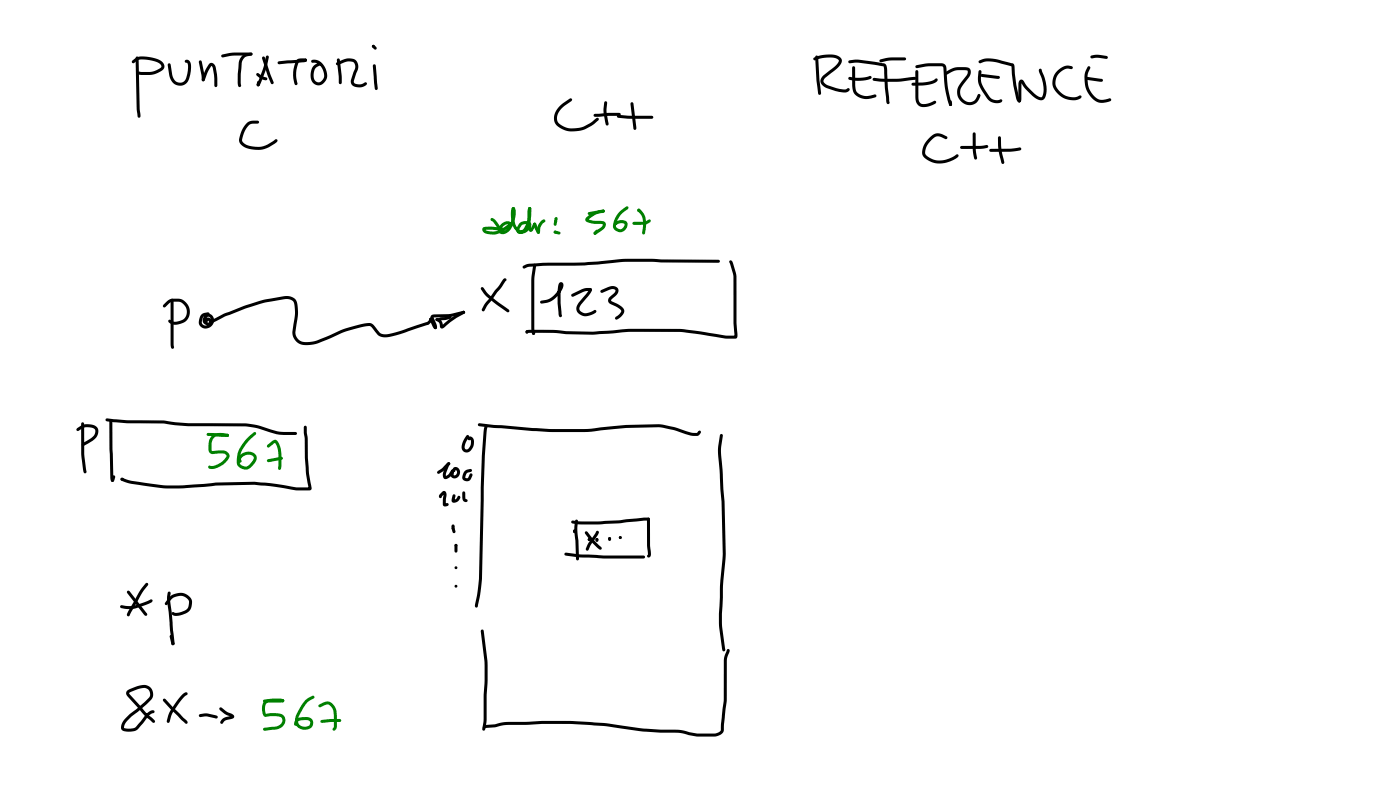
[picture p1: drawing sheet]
<svg xmlns="http://www.w3.org/2000/svg" width="337mm" height="190mm" viewBox="0 0 337 190" stroke-linecap="round" stroke-linejoin="round" font-family="sans-serif">
<g fill="#000">
<path d="M31.8 14.6l.9-.7a7.6 7.6 0 0 1 6.5 1.1 1.2 1.2 0 0 1-.2 1.9l-2.3 1-2.7 .1a.62 .62 0 0 1-.6-.1 .62 .62 0 0 1-.2-.6h2.7a5 5 0 0 0 2.8-1.1l.1-.2a1.5 1.5 0 0 0-1.5-1.2l-1.7-.4-1.7-.1-.8 .2-1.1 .7-.3-.3zM32.7 13.7l.3-.1 .3 .3 .3 12.3 .2 1.7-.4 .4-.3-.4-.2-1.7zM40.4 15.3l.3-.1 .3 .3 .4 2.5a1.79 1.79 0 0 0 1.1 1.7 1.79 1.79 0 0 0 2-.4 6 6 0 0 0 .7-3.8l-.2-.4-.5-.1a.54 .54 0 0 1 .3-.6 .54 .54 0 0 1 .7 .2l.3 .4a6.3 6.3 0 0 1-.7 4.6 2.44 2.44 0 0 1-2.6 .9 2.44 2.44 0 0 1-1.7-2.1l-.5-2.8zM47.9 14.6l.2-.1 .4 .3 .7 3.3-.1 1.3a.53 .53 0 0 1-.6-.1 .53 .53 0 0 1 0-.7l-.7-3.7zM50.3 15.3a1.03 1.03 0 0 1 1.6 .9l.3 2.6v1.8l-.3 .3-.4-.3v-2.6l-.3-1.7-.4-.5-.8 1.4-.8 2.2-.4 .1-.3-.3 .9-2.4zM53.2 13.2l.2-.1a21.6 21.6 0 0 1 6.9-.5l.3 .2v.4l-.7 .1a19.7 19.7 0 0 0-6.3 .5l-.3-.1zM58.3 13.3l1-.5 1.3-.1 .1 .3-.2 .3-1 .2a1.88 1.88 0 0 0-1.4 2l-.2 5.3a.66 .66 0 0 1-.7-.2 .66 .66 0 0 1-.1-.7l.3-5 .3-.9zM61.7 17.6h.5l.9 .7 1.1 .4v.5h-.7l-.9-.4-.9-.6-.1-.3zM63.1 13.7l.2-.1 .4 .2 2.1 6-.1 .3-.3 .1-.3-.2-.8-1.9-1.3-4.1zM64 13.4h.5l.1 .4a30.2 30.2 0 0 1-2.1 6.6l-.4 .3-.3-.1v-.5a29.5 29.5 0 0 0 2.1-6.5zM66.8 14.8l6.6-.7 .3 .1a.56 .56 0 0 1-.7 .8l-5.9 .4-.3-.1zM71.4 14.3l.5-.2 1.2-.1 .5 .1 .2 .3-.4 .4-1.5 .1a7.1 7.1 0 0 0-.4 5.1l-.1 .4h-.5a7 7 0 0 1 .5-6.1z"/>
<path d="M74.9 14.5a2.35 2.35 0 0 1 2.7 .9 3.3 3.3 0 0 1 .7 4 1.94 1.94 0 0 1-2.4 1 1.94 1.94 0 0 1-1.2-2.3l.1-1.2 .4-.9 1.5-1 .4 .1 .1 .4-1 .6a2.23 2.23 0 0 0 .1 3.7h.4a1.71 1.71 0 0 0 1.2-1.3 2.92 2.92 0 0 0-2.4-3.4l-.6-.1zM80.8 15.1l1.6-.8a2.51 2.51 0 0 1 3.5 .6l.2 .7a2.75 2.75 0 0 1-.5 2l-.6 1.9a.61 .61 0 0 0 .6 .7l1 .1 1.3-.6 .2 .2a.76 .76 0 0 1-.7 .9 2.12 2.12 0 0 1-3-.9l-.1-.6 .9-2.5a1.35 1.35 0 0 0 0-1.6 1.35 1.35 0 0 0-1.6-.4l-2.4 .9-.4-.1zM81.1 14.1l.2-.1 .4 .3 .5 4.7a.94 .94 0 0 1-.4 1.2 .94 .94 0 0 1-.4-1.2l-.4-4.6zM89.7 15.5l.3-.1 .3 .4 .5 5.5-.4 .3-.3-.3-.2-1.3zM195.6 13.9a7.4 7.4 0 0 1 6.2-.2 1.28 1.28 0 0 1 .1 2.1l-3.8 3.2-.2 .4 .1 .4 1 .7a11.3 11.3 0 0 0 4.1 1l.8-.3 .3 .1a.88 .88 0 0 1-1 .9h-.1a12 12 0 0 1-4.7-1.2 1.61 1.61 0 0 1-1.1-1.2 1.61 1.61 0 0 1 .6-1.6l2.8-2.2 .9-1.1a.47 .47 0 0 0-.3-.7 7.3 7.3 0 0 0-5.3 .3l-.4-.1zM196.1 13.4l.2-.1 .4 .4 .3 5.6 .4 3-.1 .4-.3 .1-.3-.3-.4-3.2zM204 14.6l.2-.1a11 11 0 0 1 4.7 .2l3.7 .5 .5 .5 .8 9-.1 .2a.53 .53 0 0 1-.6-.1 .53 .53 0 0 1-.2-.5l-.6-8.3-2.2-.4a14.4 14.4 0 0 0-5.9-.4l-.3-.1zM204 18.6l3.2 .1 2-.5 .2 .1 .1 .5a7.5 7.5 0 0 1-5.5 .3zM204.9 16l.3-.1 .4 .4 .1 4.9a2.41 2.41 0 0 0 2.9 1.9l1.7-.4 .3 .1v.4a4.9 4.9 0 0 1-3.5 .4 2.8 2.8 0 0 1-2.2-3.1zM209.9 18.8l1.6 .1a34.5 34.5 0 0 0 8.4-.4l.4 .3-.1 .3-.4 .1a29.1 29.1 0 0 1-10 .1zM211.5 14.4l.2-.1a14.4 14.4 0 0 1 6-.4v.5l-.2 .1a15.4 15.4 0 0 0-5.7 .5l-.3-.1zM219.2 20l3.9-.4 1.2-.3 .8-.5a.58 .58 0 0 1 .2 .6 .58 .58 0 0 1-.5 .5l-2.1 .5-3.2 .2-.3-.1z"/>
<path d="M220.1 15.8l2.7-.6h3.2a1.26 1.26 0 0 1 1.5 1.5l.4 4.4 1 4-.1 .3h-.5a20.3 20.3 0 0 1-1.3-5.9l-.2-3-.2-.5-3.4-.1-2.8 .5-.3-.1zM220.1 16.9l.3-.1 .4 .4v6.3a1.28 1.28 0 0 0 1.4 1.5l1.6-.4a1.04 1.04 0 0 1 1.2-.3l.1 .3a3.4 3.4 0 0 1-4.3 .8l-.5-.7-.2-.9zM227.2 17.3l1.1-.6a6.4 6.4 0 0 1 4.8-.2 1.77 1.77 0 0 1-.2 2.1l-1.2 1.5a2.43 2.43 0 0 0-.7 3 2.43 2.43 0 0 0 2.9 1.3l.6-.5 .6-1.3 .5 .1 .1 .4a2.81 2.81 0 0 1-2.8 2.2 2.81 2.81 0 0 1-2.7-2.4l-.1-1.1 .2-.9 2.3-3.1a.56 .56 0 0 0 0-.8 .56 .56 0 0 0-.7-.1h-.5a4.3 4.3 0 0 0-2.8 .5l-1.2 .6-.4-.3zM235.3 14.6a6.3 6.3 0 0 1 5.6 0l2.4 .6a.72 .72 0 0 1 .6 .9l.4 4.4 .7 3 .4 .8-.4 .3-.3-.1-.3-.6-.8-3.3-.5-4.8 .2 .1-4.8-1.1a4.3 4.3 0 0 0-2.8 .4l-.4-.1zM235.3 16.9h.5l.1 .3-.1 1.4a4.7 4.7 0 0 0 1.3 3.5l.6 .8a2.24 2.24 0 0 0 2.9 .9l.3 .1a.77 .77 0 0 1-1 .9l-1-.1-1.1-.5-1.9-2.7a4.6 4.6 0 0 1-.8-2.9zM235.8 17.9l.3-.1 3.9 .4 .4 .4-.1 .2-.4 .2-3.9-.5-.3-.4zM254.1 17.1l1.1-.9 1.1-.4 1.3 .1 .3 .4-.3 .3-.8-.1a3.3 3.3 0 0 0-3 2.8 3.3 3.3 0 0 0 2.1 3.6 3.7 3.7 0 0 0 3.8 0l.3 .4-.1 .3a4.8 4.8 0 0 1-6.9-3.9 4 4 0 0 1 1.1-2.6zM261 18.6l.3-.1 3.5 .4 .4 .4-.1 .2-.4 .2-3.5-.5-.3-.4zM261.6 15.9l.4 .1 .1 .4a5.9 5.9 0 0 0 .3 6 3 3 0 0 0 4.3 1.2l.3 .1 .1 .3a2.78 2.78 0 0 1-2.7 .7 5.7 5.7 0 0 1-3.7-6.1l.2-1.3zM262.2 13.5a5.6 5.6 0 0 1 3.8-.1l.3 .4-.3 .4a6.9 6.9 0 0 0-3.5-.2l-.3-.1zM61.9 19.5h.5l.1 .3-.2 .8-.2 .1-.4-.4zM59.3 29.6l.6-.4 .9-.2h1.1l.4 .3-.4 .4h-1.1a2.26 2.26 0 0 0-2 1.8l-.4 1.3a1.43 1.43 0 0 0 1.2 2.1l.2 .1a6 6 0 0 0 4.5-.3l1.4-.8a.79 .79 0 0 1 .9-.4l.1 .3a3.5 3.5 0 0 1-2 1.5 5.8 5.8 0 0 1-7-.9 4.8 4.8 0 0 1 1.1-4.2z"/>
<path d="M134.6 25.4l2.4-1.7h.4l.2 .3-.2 .3-1.6 1.1a3.3 3.3 0 0 0-1.7 3.8 4.9 4.9 0 0 0 5.3 1.5l1-.3 1.4-.8 1.6-1.3 .5 .1a.59 .59 0 0 1-.4 .8l-.9 .7-1.9 1.1a6.4 6.4 0 0 1-6.9-.9 3.1 3.1 0 0 1 .6-4.4zM142.8 27.5l3.3-.4h2.8l.3 .4-.3 .3-5.9 .3-.2-.1zM145.4 24.4h.5l.1 .3a10.7 10.7 0 0 0 .3 5l-.1 .4-.2 .1-.4-.3a10.3 10.3 0 0 1-.2-5.5zM148.4 27.7l8.3 .1 .4 .4-.4 .3h-5.8l-2.3-.2-.3-.4zM151.7 24.6l.2-.1 .4 .4 .7 5.9-.1 .3-.3 .1-.3-.3-.7-6zM223.3 33.2a2.59 2.59 0 0 1 3.3-.9l1.1 .6v.4l-.4 .1-1-.5a1.68 1.68 0 0 0-2.2 .5 3.5 3.5 0 0 0-1.6 3.8 5 5 0 0 0 6.4 .6l.9-.7h.5a.74 .74 0 0 1-.6 1 6 6 0 0 1-7.6-.3 2.62 2.62 0 0 1 .2-3.3zM228.2 24.2l.3-.1 .3 .3 .1 .7-.2 .3h-.5zM230.9 35.2l4.7-.2 1.6-.2 .4 .4-.3 .3-1.2 .2-5 .1-.2-.1zM233.9 31.9l.3-.1 .3 .3 .1 3.8 .3 2.1-.4 .4-.3-.3-.3-1.8zM237.9 35.9l4.9-.2 2.4-.3 .3 .4-.3 .3-2.4 .4h-4.6l-.3-.1zM240 32.8l.3-.1 .3 .4 .1 2.7 .7 3.2-.1 .3-.2 .1-.4-.3a17.6 17.6 0 0 1-.8-6zM245.1 19.3a.74 .74 0 0 1 1.2 .5 10.8 10.8 0 0 0 3.7 3.5h.5a5.1 5.1 0 0 0 0-4.3l-.6-1.5a.68 .68 0 0 1 .2-1l.3 .4a7.9 7.9 0 0 1 .7 6.8l-.5 .3h-.8a11.1 11.1 0 0 1-4.3-4.1l.2-.1-.2 4.3-.1 .3-.3 .2-.4-.4 .1-4.1z"/>
<path d="M39.2 73.3l1.7-1.4 1.9-.2a3.1 3.1 0 0 1 2.8 2.5 3.1 3.1 0 0 1-1.5 3.3 3.1 3.1 0 0 1-3.1 .2l-.5-.3v-.5l.3-.1 .8 .4a3.3 3.3 0 0 0 2.5-.5 2.43 2.43 0 0 0 .7-2.6 2.43 2.43 0 0 0-2-1.6l-1.7 .1-1.6 1.3-.4-.4zM41.1 71.9l.3-.2 .3 .4v11.6a.63 .63 0 0 1-.6-.2 .63 .63 0 0 1-.1-.7zM48.4 75.6l.7-.4 1.2-.1v.5l-1.1 .3a1.75 1.75 0 0 0-.6 1.9 1.25 1.25 0 0 0 1.3 .3 1.25 1.25 0 0 0 .8-1l-.2-.8a.46 .46 0 0 0-.8 0l-.1 .2a.53 .53 0 0 0 .1 .8l.6 .2-.2-.5-.4 .4-.3-.1-.1-.4a.91 .91 0 0 1 1.2-.5 .91 .91 0 0 1 .5 1.2 .99 .99 0 0 1-1.7 .3 1.4 1.4 0 0 1 .2-2.4 1.4 1.4 0 0 1 2 1.4 1.9 1.9 0 0 1-1.5 1.9 1.9 1.9 0 0 1-2.2-1.2l.1-1.1zM50.3 77.1l3.4-1.7 5.2-2a39.3 39.3 0 0 1 9.4-2.3 2.59 2.59 0 0 1 3.3 3.1v1.8l-.6 3.8a2.56 2.56 0 0 0 3.4 2.4 14.2 14.2 0 0 0 5.4-1.9 29.5 29.5 0 0 1 8.2-2.6l1-.1 .5 .2 1.8 2.1 .4 .3a4.8 4.8 0 0 0 3.3-.3l7.7-2.5 .5-.9 .4-.2 .2 .1v.8l-.8 .8-5.4 1.8a11.7 11.7 0 0 1-5.7 1.2l-1-.5-1.5-1.8-.6-.4a22 22 0 0 0-6.4 1.6l-2.3 1a13.9 13.9 0 0 1-6.6 2 3.1 3.1 0 0 1-3.2-3.1l.3-2a10.7 10.7 0 0 0 .1-5 1.99 1.99 0 0 0-2.7-.9 36.8 36.8 0 0 0-9.1 2.3l-4.8 1.8-3.3 1.7-.5-.1zM50.5 77l.2-.1 .4 .4-.5 .4-.4-.3zM103.3 76.4l.3-.1 .3 .2 1 2v.5h-.4l-.4-.3-.8-1.8zM103.7 75.8l.6-.3a16.9 16.9 0 0 0 7-.8l.4 .1 .1 .2-.4 .4a18.2 18.2 0 0 1-7.2 .9l.8 1.9a.52 .52 0 0 1 0 .6 .52 .52 0 0 1-.6 .2v-.5l-.9-2.1zM104.8 76.5l.9-.1-.2 .1a1.65 1.65 0 0 1 1.6-.4l1.1-.3 .4 .4-.3 .4-2.2 .3 .1-.1-.2 .2-.4 .1-.8-.1zM104.8 76.5a.88 .88 0 0 1 1.1 .3l.4 .6 .2 1-.3-.2 .2-.2a17.5 17.5 0 0 1 4.9-3.3l.4 .1 .1 .2-.2 .4a24.4 24.4 0 0 0-5 3.4 .64 .64 0 0 1-.8-.1 .64 .64 0 0 1-.1-.7l-.2-.6-.7-.4zM121 67l.4-.2 .3 .1v.5l-4.6 6-.6 1.2-.3 .2-.4-.4a11.4 11.4 0 0 1 2.3-3.4zM115.7 69.1l.2-.2 .3 .2a14.5 14.5 0 0 0 5.2 4.6l.9 .7 .2 .3-.1 .2-.5 .1-2.5-1.8a10.4 10.4 0 0 1-3.8-3.9zM125.7 64l.8-.5a70.6 70.6 0 0 1 11.6-.4l5.8-.3a70.9 70.9 0 0 1 15-.5l13.8 .1 .4 .4-.4 .3-17.5-.2a58.3 58.3 0 0 0-11.5 .7l-5.6 .2a69.7 69.7 0 0 0-11.4 .4l-.7 .3-.3-.1z"/>
<path d="M126.5 79.4l.5-.2a45.1 45.1 0 0 1 9.1 .4l6.3 .1 3.8-.2a45.9 45.9 0 0 1 8.2-.5h9.5l10.5 1.6h2.4l-.3 .2-.2-3.1v-11.3l-.9-3.2a.48 .48 0 0 1 .2-.7l.3 .2 .3 .5 .8 3.2 .1 11.2 .2 2.9a.66 .66 0 0 1-.8 .9h-.4a19 19 0 0 1-5.7-.7l-6.6-.9-9.4-.1a45.5 45.5 0 0 0-8.2 .5l-3.8 .2-6.3-.1-3.1-.3h-6.3l-.4-.3zM128.1 79.4a.47 .47 0 0 1 .6 .5 .47 .47 0 0 1-.7 .4zM128.3 63.4h.5l.1 .3-.5 3.6 .1 13a.74 .74 0 0 1-.7-.3 .74 .74 0 0 1-.1-.8v-6.9a29 29 0 0 1 .6-8.9zM129.9 72.3l1.4-.3a5.1 5.1 0 0 0 3.4-3.6h.3l-.2 .8a24.9 24.9 0 0 0 .2 6.2v.7a.54 .54 0 0 1-.6-.1 .54 .54 0 0 1-.1-.6v-.4a18.3 18.3 0 0 1-.1-6.5 .66 .66 0 0 1 .9-.7 .66 .66 0 0 1 .3 1.1 6.3 6.3 0 0 1-4 3.9l-1.2 .1-.3-.1zM137.4 70.7l2.7-1.3 1.5-.2a.53 .53 0 0 1 .7 .4l-.4 .3-1.5 .2-2.7 1.2-.3-.1zM141.7 69.3l.2-.1a.6 .6 0 0 1 .4 .5 .6 .6 0 0 1-.3 .6l-2.6 3.3a.89 .89 0 0 0 .3 1.3l1 .4 1.3-.4 1-.5 .4 .4a2.94 2.94 0 0 1-4.5 .3 1.8 1.8 0 0 1 .2-2.4l1.9-2.1zM144.4 69.8l2.1-1a1.33 1.33 0 0 1 1.6 .1 1.33 1.33 0 0 1 .4 1.6l-1.5 1.4-.1 .3 2.4 1.4a1.36 1.36 0 0 1 .1 2.4l-.5 .4a.62 .62 0 0 1-1.1 0l1.3-1.1 .2-.6-.8-.8-1.6-.8a1 1 0 0 1-.4-1.7l1.2-1.1a.54 .54 0 0 0 .2-.7 .54 .54 0 0 0-.8-.1l-2.4 .9-.3-.1zM105.2 113.2l1-.7 1.4-1.4h.5a.56 .56 0 0 1-.3 .8l-1.2 1.2-1 .7-.5-.1-.1-.2zM106 118.5l.3-.4a.75 .75 0 0 1 .9 .2 .75 .75 0 0 1 .1 .9l-.1 2-.2-.3h.8a.63 .63 0 0 1-.2 .7 .63 .63 0 0 1-.7 .1l-.3-.2a2.4 2.4 0 0 1-.1-1.9l.1-1h.2l-.6 .6-.1 .4a.47 .47 0 0 1-.5-.3 .47 .47 0 0 1 .1-.5zM107.5 111.2l.5-.2 .2 .4-.1 .2-.4 .1h.4l-.8 1.9-.1 .9-.1-.1 .7-.5 .7-1h.6l.1 .3-1.1 1.5a.85 .85 0 0 1-.8 .4 .85 .85 0 0 1-.8-.5v-.3a5.9 5.9 0 0 1 .9-3zM109 112.3a1.26 1.26 0 0 1 1.6 .7 1.26 1.26 0 0 1-.6 1.7 .99 .99 0 0 1-1.1 .2 .99 .99 0 0 1-.6-1l.3-1 .2-.1 .4 .3-.1 1h.4l.4-.7-.4-.5-.1 .4a.5 .5 0 0 1-.6-.3 .5 .5 0 0 1 .2-.7zM108.9 118.8h.5l.1 .3-.2 1.2-.2-.2 .5-.2 .5-.7 .2-.1a.67 .67 0 0 1 .4 .6 .67 .67 0 0 1-.5 .6 1.09 1.09 0 0 1-1.6 .1z"/>
<path d="M111.2 118.1l.3-.1 .3 .4 .1 1.5a.47 .47 0 0 1 .4 .6l-.2 .1a.93 .93 0 0 1-1-1.1zM112.1 104.6l.3-.1 .4 .3-.5 1a1.95 1.95 0 0 0-.5 2l.4 .2 .4-.3a2.15 2.15 0 0 0 .6-1.9l-.2-.2 .1-.1-.3 .3-.3-.1-.1-.4a.88 .88 0 0 1 1.2-.2 .88 .88 0 0 1 .3 1 2.1 2.1 0 0 1-2 2.6 1.52 1.52 0 0 1-.7-2.4zM111.7 113.2l.6-.4h1.1v.4l-1.2 .5-.4 1.1h.7l.4-.9 .3-.2 .4 .4-.4 .9a1.12 1.12 0 0 1-1.6 .4 1.12 1.12 0 0 1-.3-1.6zM115 101.8l.3-.1 12.7 1.1 5.2 .3a66 66 0 0 0 14.2-.7l3.1-.3 8.7-.1a33.3 33.3 0 0 1 6.9 1.9h1.5a.59 .59 0 0 1 .8-.4 1.03 1.03 0 0 1-.8 1.2 17.3 17.3 0 0 1-5.7-1.4l-3.2-.6a93.9 93.9 0 0 0-14.3 .7l-3.1 .4h-9.3l-13.4-1-3.4-.4-.3-.4zM116.6 102.2h.5l.1 .3-.2 1.3-.5 5.8-.6 29.5-.6 4.4-.4 2.1-.4 .4-.3-.4 .5-2.7 .4-3.8 .7-29.5 .4-5.8zM173.2 104.3h.5l.1 .3-.5 3.9 .9 12 .3 12.5a133.9 133.9 0 0 0-.9 17.9l.8 5.2-.4 .4-.4-.3-.7-5.2a151.6 151.6 0 0 1 .8-17.9l-.2-12.6-.9-11.9v-1.4zM135.8 132.9l.2-.2 3.1 .5 6 .3h9.6l.4 .3-.4 .4h-9.6l-5.7-.3-3.4-.4-.3-.4zM137.4 125.1l6.9 .2 4.7-.3 5.8-.7h1.1l.4 .4-.4 .4-12.1 .9-5-.1-1.4-.3zM138.4 124.9h.4l.2 .3a12.6 12.6 0 0 0 0 4.6l.2 4.5-.4 .3-.3-.3-.2-4.5a11.1 11.1 0 0 1 .1-4.9zM143.4 127.6h.5l.1 .3-.3 .6a11.4 11.4 0 0 0-2.2 3.6l-.3 .2-.3-.1-.1-.4a13.2 13.2 0 0 1 2.4-3.8zM140.7 127.7l.2-.1 .3 .2 1.5 1.9 1.8 1.7 .2 .3-.1 .3-.3 .1-.3-.2-1.8-1.7-1.6-2zM155.6 124.4l.3-.1 .4 .4v6.4l.2 1.8-.1 .7-.5 .3-.4-.3 .4-.4-.2 .1-.2-2.2z"/>
<path d="M115.7 151.3l.2-.1 .4 .3 .9 8.4-.2 13.2-.4 2.2-.3 .2-.4-.3 .4-2.2 .2-13.1-.9-8.3zM116.1 174.5l.5-.3 2.6-.3a12.6 12.6 0 0 1 5.3-.5h1.9a121.6 121.6 0 0 1 28.5 1.6l4.1 .3a17.6 17.6 0 0 1 6.1 .4l2.5 .5h3.6a2.54 2.54 0 0 0 2-.6l.8-7.4v-9.6l.6-2.1a.58 .58 0 0 1 .7-.5l.1 .5-.7 2.1v9.6l-.7 7a2.1 2.1 0 0 1-2.5 1.7h-4l-1.9-.3a13.3 13.3 0 0 0-6.1-.6h-.5a75.3 75.3 0 0 1-12.2-1.4l-1.7-.2a130.5 130.5 0 0 0-20.6-.3 13 13 0 0 0-5.5 .6l-2.2 .2-.4 .2-.4-.4z"/>
<circle cx="73.4" cy="14.4" r=".36"/>
<circle cx="62.1" cy="20.4" r=".36"/>
<circle cx="228.5" cy="25.1" r=".37"/>
<circle cx="245.1" cy="24.2" r=".36"/>
<circle cx="103.6" cy="76.7" r=".36"/>
<circle cx="104.7" cy="78.7" r=".36"/>
<circle cx="111.5" cy="75" r=".36"/>
<circle cx="126.7" cy="79.7" r=".37"/>
<circle cx="128.3" cy="80.1" r=".36"/>
<circle cx="108.8" cy="113.2" r=".36"/>
</g>
<g fill="#000">
<path d="M89.5 10.9h.5l.5 .4v.5h-.5l-.5-.4z" fill-rule="evenodd"/>
<path d="M108.7 126.7l.2-.1 .4 .2 .2 .9-.1 .3-.3 .1-.3-.3-.2-.8z" fill-rule="evenodd"/>
<path d="M108.5 126.3h.8l-.1 .9h-.5z" fill-rule="evenodd"/>
<path d="M109.4 130.8h.5l.1 .2v1.4l-.4 .4-.3-.4z" fill-rule="evenodd"/>
<path d="M137.8 127.5l.7 .1-.4 .4-.2-.1z" fill-rule="evenodd"/>
<path d="M143.2 129.3l.3-.1a.49 .49 0 0 1 .4 .5 .49 .49 0 0 1-.4 .5 .53 .53 0 0 1-.3-.9z" fill-rule="evenodd"/>
<path d="M146.3 129.1l.2-.1a.49 .49 0 0 1 .4 .5 .49 .49 0 0 1-.4 .5 .53 .53 0 0 1-.2-.9z" fill-rule="evenodd"/>
<circle cx="89.7" cy="11.1" r=".36"/>
<circle cx="108.9" cy="126.3" r=".36"/>
<circle cx="109.6" cy="136.4" r=".36"/>
<circle cx="109.6" cy="131" r=".36"/>
<circle cx="138.1" cy="127.5" r=".36"/>
<circle cx="138.1" cy="127.7" r=".36"/>
<circle cx="138.3" cy="127.7" r=".44"/>
<circle cx="141.6" cy="129.6" r=".36"/>
<circle cx="143.5" cy="129.6" r=".36"/>
<circle cx="146.5" cy="129.4" r=".36"/>
<circle cx="149.1" cy="129.1" r=".36"/>
<circle cx="109.6" cy="140.8" r=".36"/>
</g>
<g fill="#008000">
<path d="M118 52.5a1.89 1.89 0 0 1 1.9 1.4l.1 .2a.67 .67 0 0 1 .2 .8 .67 .67 0 0 1-.7 .4h-2.9l.1-.1a4.2 4.2 0 0 0 4.9-.9l.7-.6v.2h-.3a1.4 1.4 0 0 0-1.2 .9l-.2 .7a1.59 1.59 0 0 0 1.9-1.3 5.2 5.2 0 0 0 .7-3.9l.1 .1-.3-.3 .1-.3 .4-.1a2.27 2.27 0 0 1 .3 2.6 4.5 4.5 0 0 1-2.5 3.9 1.03 1.03 0 0 1-1.3-.3 1.03 1.03 0 0 1 .1-1.3 1.75 1.75 0 0 1 2.8-.9l.1 .2a5.3 5.3 0 0 1-6.7 1.9 .75 .75 0 0 1-.3-1 .75 .75 0 0 1 .9-.3l2.8 .1-.2 .2-.9-1.4-.6-.5z"/>
<path d="M123.1 49.9l.2-.2 .4 .1 .1 .3-.3 .3 .1-.1a5.9 5.9 0 0 0 1.1 4.7l.4 .3a1.67 1.67 0 0 0 1.9-1.3v-.1a1.58 1.58 0 0 0-1.7 .3l-.5 1a.25 .25 0 0 0 .1 .3 .25 .25 0 0 0 .4-.1l.4-.2a4.6 4.6 0 0 0 1.3-3.4l.1-2 .3-.1 .3 .3a8.1 8.1 0 0 1-1.1 5.2 1.44 1.44 0 0 1-2.4 .5v-.8l.5-1.1a2 2 0 0 1 3 0 2.23 2.23 0 0 1-1.9 2.3 2.23 2.23 0 0 1-2.5-1.7 7.1 7.1 0 0 1-.2-4.5z"/>
<path d="M127.1 49.8h.5l.1 .3-.1 .2-.5 .1-.1-.3z"/>
<path d="M127.1 49.8l.2-.1 .4 .4-.2 .3 .1-.1-.1 3.7 .3 1.1-.4-.1 .9-1.4 .2-.1 .4 .3-.8 1.5a.55 .55 0 0 1-.5 .4 .55 .55 0 0 1-.5-.4l-.3-1.3v-2.9z"/>
<path d="M128.3 53.6l.2-.1 .4 .2 .8 1.9v.5l-.4 .1-.3-.3-.8-2z"/>
<path d="M130.1 53.1l.7-.4 .3 .4-1.1 1.3-.3 1.6-.3 .2-.2-.1-.1-.3 .1-.3-.1 .2a3.1 3.1 0 0 1 1-2.6z"/>
<path d="M141.4 51.1l2.5-.6h1.4a.48 .48 0 0 1-.5 .7l-3.2 .5-.2-.1z"/>
<path d="M144.8 50.4l.2-.1 .3 .2v.5l-.3 .1-.3-.2z"/>
<path d="M140.9 52.3l.6-.5a6.5 6.5 0 0 1 3.6-1.5l.3 .4-.1 .3h-.3a6.5 6.5 0 0 0-3.6 1.9l-.1-.3 1.4 .4 1.7 .1a1.09 1.09 0 0 1 1.3 .8 1.09 1.09 0 0 1-.7 1.3l-1.7 1.1h-.5v-.5l1.8-1.2 .3-.7-2.6-.2a1.5 1.5 0 0 1-1.6-1z"/>
<path d="M143.2 55.3l.3-.1 .4 .3-.9 .9-.2-.1-.1-.3z"/>
<path d="M149.1 50.7l1.4-1.1 .5 .1 .1 .2-.1 .3-1.2 .8a3.8 3.8 0 0 0-1.6 3.6 1.05 1.05 0 0 0 1 .5 1.05 1.05 0 0 0 .9-.8 .35 .35 0 0 0 .1-.4 .35 .35 0 0 0-.3-.2l-.8-.1-1.2 .5-.2-.1a.7 .7 0 0 1 .7-.9 1.62 1.62 0 0 1 2.5 .8 1.78 1.78 0 0 1-2.2 1.8 1.78 1.78 0 0 1-1.1-2.6l.6-1.2z"/>
<path d="M153.3 50.2l.3-.1a4 4 0 0 1 1.7 4.2l-.3 1.9h-.5l-.1-.3a6 6 0 0 0-.3-4.2l-.8-1z"/>
<path d="M152.1 53.4l2.9-.1 1.1-.6 .4 .4-.2 .3-.7 .4-.9 .2h-2.3l-.3-.1z"/>
<circle cx="128.5" cy="53.9" r=".37"/>
<circle cx="153.5" cy="50.5" r=".37"/>
</g>
<g fill="#008000">
<path d="M133.3 52.4l.7 .1-.1 .7-.3 .3-.4-.3z" fill-rule="evenodd"/>
<path d="M133.3 52.9h.5l.1 .3-.1 .7-.3 .3-.4-.3z" fill-rule="evenodd"/>
<path d="M133.2 55.5l.3-.1 1 .2 .2 .4-.3 .3-1-.2-.3-.3z" fill-rule="evenodd"/>
<circle cx="133.7" cy="52.5" r=".36"/>
<circle cx="133.5" cy="55.8" r=".36"/>
</g>
<g fill="#000">
<path d="M18.5 102.9l.8-.6a3.2 3.2 0 0 1 4.3 .8 2.45 2.45 0 0 1-.9 2.4l-2.5 1.6h-.5l-.1-.3 .2-.3 2.1-1.2 .6-.6a1.15 1.15 0 0 0 .4-1.4 1.15 1.15 0 0 0-1.3-.6h-1.4l-1.5 .9-.4-.4zM19.6 101.5l.3-.1 .3 .4v7.3l.6 4.3-.1 .2h-.5a12.9 12.9 0 0 1-.7-4.5zM25.5 100.6l.3-.1 4.6 .4 8.9 .1 1.1 .2a54.3 54.3 0 0 0 10 .5l9.5 .1a19.4 19.4 0 0 1 5.2 1.4 13.3 13.3 0 0 0 5.9 .6l.4 .3-.4 .4a21.6 21.6 0 0 1-9-1.6l-2.9-.5h-8.7a55 55 0 0 1-10.1-.5l-1-.2h-8.5l-3.6-.3-1.5-.2-.4-.3zM27.1 114.2l.5 .1 .1 .2-.3 1-.4 .3-.3-.4zM26.4 100.8l.2-.1 .4 .4 .3 14.5a.63 .63 0 0 1-.8-.8l-.2-6.9zM29.1 114.9l.4-.1a14 14 0 0 0 5.1 1.1 36.1 36.1 0 0 0 9.7 .7l7.6-.7 9.2-.2 6.7 .8a19.3 19.3 0 0 0 6.6 .6l-.2 .2-.6-3.4-.3-3.9v-4.6l-.3-2.8 .4-.4 .3 .4 .6 10.8 .6 3.9-.2 .4-.8 .1a18.7 18.7 0 0 1-6.2-.6l-6.6-.7-9.2 .1-7.9 .7a44.3 44.3 0 0 1-11.8-1l-1.4-.2-1.6-.6-.2-.4z"/>
<circle cx="27" cy="115.4" r=".37"/>
<circle cx="29.4" cy="115.1" r=".37"/>
</g>
<g fill="#008000">
<path d="M49.8 104.1l1.5-.1 3.4 .2 .4 .4-.5 .4-4.6-.3-.3-.3z"/>
<path d="M50.9 104.6a3.8 3.8 0 0 1 4.1-.2l-.1 .4-.3 .1a3.7 3.7 0 0 0-3 .1l-.7 1.2v2l.2 .2 2.4-.2a1.39 1.39 0 0 1 1.4 .6 1.39 1.39 0 0 1 0 1.5 4.6 4.6 0 0 1-4.6 2.3l-.3-.4 .1-.3h.6a3.6 3.6 0 0 0 2.6-.9l1-1.1a.66 .66 0 0 0-.1-.8 .66 .66 0 0 0-.7-.2l-2.2 .2a1.01 1.01 0 0 1-1.2-1.1l.1-2z"/>
<path d="M59.6 105.1l1.6-1.3 .4 .3-.1 .3a11.9 11.9 0 0 0-3.2 3.6 4.5 4.5 0 0 0-.5 3.5 1.48 1.48 0 0 0 2.5-.3l.3-.4a.77 .77 0 0 0 .1-1.3 1.76 1.76 0 0 0-2.7 1v.5a.7 .7 0 0 1-.8-.9 2.46 2.46 0 0 1 2.2-1.6 2.46 2.46 0 0 1 2.3 1.3 3.4 3.4 0 0 1-2.8 3 2.01 2.01 0 0 1-2-2.6 7.8 7.8 0 0 1 2.7-5.1z"/>
<path d="M64.3 106.9l1.5-1.2a.92 .92 0 0 1 1.3 .8l.4 1.3 .2 1.4-.1 3-.1 .4-.3 .3-.4-.4v-4.2l-.6-1.9-1.7 1.1-.4-.3z"/>
<path d="M64.2 110.4l3.4-.7 .3 .1 .1 .3-.3 .3-3.1 .6-.4-.1z"/>
<circle cx="54.7" cy="104.6" r=".36"/>
</g>
<g fill="#000">
<path d="M29 145.5l.3-.1a7.6 7.6 0 0 0 5.5-.8l1.5-.6 .4 .3a6.1 6.1 0 0 1-3.3 1.6 6.3 6.3 0 0 1-4.5 .1zM30.6 142l.3-.1 .2 .1 4.2 5.4v.5l-.2 .1-.5-.4-4-5.2zM35 140.1h.5l.1 .5-1.4 1.8-3.1 5.6h-.5a1.06 1.06 0 0 1 .3-1.2l2.6-4.7zM40.8 143.4a3.3 3.3 0 0 1 5.3 .9 2.72 2.72 0 0 1-1.4 3.1 4.3 4.3 0 0 1-2.8 .5 .61 .61 0 0 1-.6-.8l.3-.1 .6 .2a4.8 4.8 0 0 0 2.5-.7 1.87 1.87 0 0 0 .6-2.3 1.87 1.87 0 0 0-2.1-1l-1.5 .4-1.4 1.6-.3 .2-.3-.1v-.5zM40.4 142.2h.5l.1 .3-.1 1.5 1.1 10.4-.1 .4-.3 .2-.4-.4-1-10v-1.3zM40.9 152.6l.2-.1 .4 .3 .4 1.8-.3 .4-.4-.3-.4-1.8zM30.6 165.9l1.8-.8a3.4 3.4 0 0 1 3.6-.1 2.21 2.21 0 0 1 .1 3.4l-2.9 2.6-1.6 1.1a3.8 3.8 0 0 0-1.8 2.7v.1a3.9 3.9 0 0 0 2.5 0l1.5-1.6 1.4-1.8 1.1-.8a.48 .48 0 0 1 .6 0 .48 .48 0 0 1 .2 .5l-.7 .3-.7 .5-2.7 3.3a4.2 4.2 0 0 1-3.7 .1 2.34 2.34 0 0 1 .7-2.7l5.8-5.1a1.48 1.48 0 0 0 0-1.8 1.48 1.48 0 0 0-1.6-.5l-2.7 .9-.5 .4 4 4.5 2.2 2v.5h-.5l-1.6-1.4-4.4-4.9a.95 .95 0 0 1-.1-1.4zM39.2 167.9h.6l4.7 4.8a.86 .86 0 0 1 .5 1.1l-.2 .1-.4-.2-3.4-3.3-1.8-2zM43.9 166.8l.7-.5 .4 .1a.65 .65 0 0 1-.5 .8l-1.4 1.7a9.4 9.4 0 0 0-2.3 4.5l-.4 .3-.2-.1-.1-.4a14.8 14.8 0 0 1 3.8-6.4zM47.9 171.7l.2-.1a6.8 6.8 0 0 1 4 .3l.3 .4-.1 .2h-.7a5.5 5.5 0 0 0-3.4-.2l-.3-.1zM52.8 170h.5l1.2 .9 1.4 .7a.59 .59 0 0 1 .4 .7 .59 .59 0 0 1-.7 .4l-1.7 .6a.84 .84 0 0 1-.9 .5 1.49 1.49 0 0 1 1.2-1.5l1.5-.4-.1 .4-1.5-.7-1.3-1z"/>
<circle cx="41.6" cy="154.6" r=".36"/>
</g>
<g fill="#008000">
<path d="M63.3 168.2l2.2-.4h1.6a1.22 1.22 0 0 1 1.2 .5l-.3 .4-2.2-.2-2.2 .3-.3-.1z"/>
<path d="M63.5 168.5l1.1-.5h3.4l.4 .3-.2 .3-.3 .1-3.5 .1a1.2 1.2 0 0 0-.7 1.6l.2 1.1a8.7 8.7 0 0 1 3.7 0 1.91 1.91 0 0 1 1 2.1 1.91 1.91 0 0 1-1.6 1.5l-3.3 .4-.4-.1-.1-.2 .4-.4 2.3-.2a1.62 1.62 0 0 0 1.9-2l-.2-.3a6.2 6.2 0 0 0-3.6-.1h-.2a1.71 1.71 0 0 1-.8-2l.1-1.1z"/>
<path d="M73.4 168.2l1.9-1.1 .3 .4-.2 .3a7.3 7.3 0 0 0-3.8 5.2 1.56 1.56 0 0 0 1.2 1.5 1.56 1.56 0 0 0 1.8-.7 .67 .67 0 0 0-.8-.8l-2 .2-.3 .3-.2 .8a.5 .5 0 0 1-.6-.2 .5 .5 0 0 1 .1-.6l.3-.7 .8-.4a4.4 4.4 0 0 1 2.5 0 1.56 1.56 0 0 1 .8 1.9 1.56 1.56 0 0 1-1.8 1 2.31 2.31 0 0 1-2.3-1.1 2.31 2.31 0 0 1 .1-2.5l1.2-2.2z"/>
<path d="M76.6 169.4l1.1-.6a2.13 2.13 0 0 1 3.1 1.6l.2 1.5-.1 3a.68 .68 0 0 1-.9 .5l-.1-.2 .4-.6-.1-3.6a1.7 1.7 0 0 0-1.7-1.7l-1.6 .6-.3-.1z"/>
<path d="M77.1 173.1l2.2-.4h2.4l.3 .4-.3 .3-4.3 .3-.3-.1z"/>
<circle cx="68" cy="168.3" r=".36"/>
</g>
</svg>
